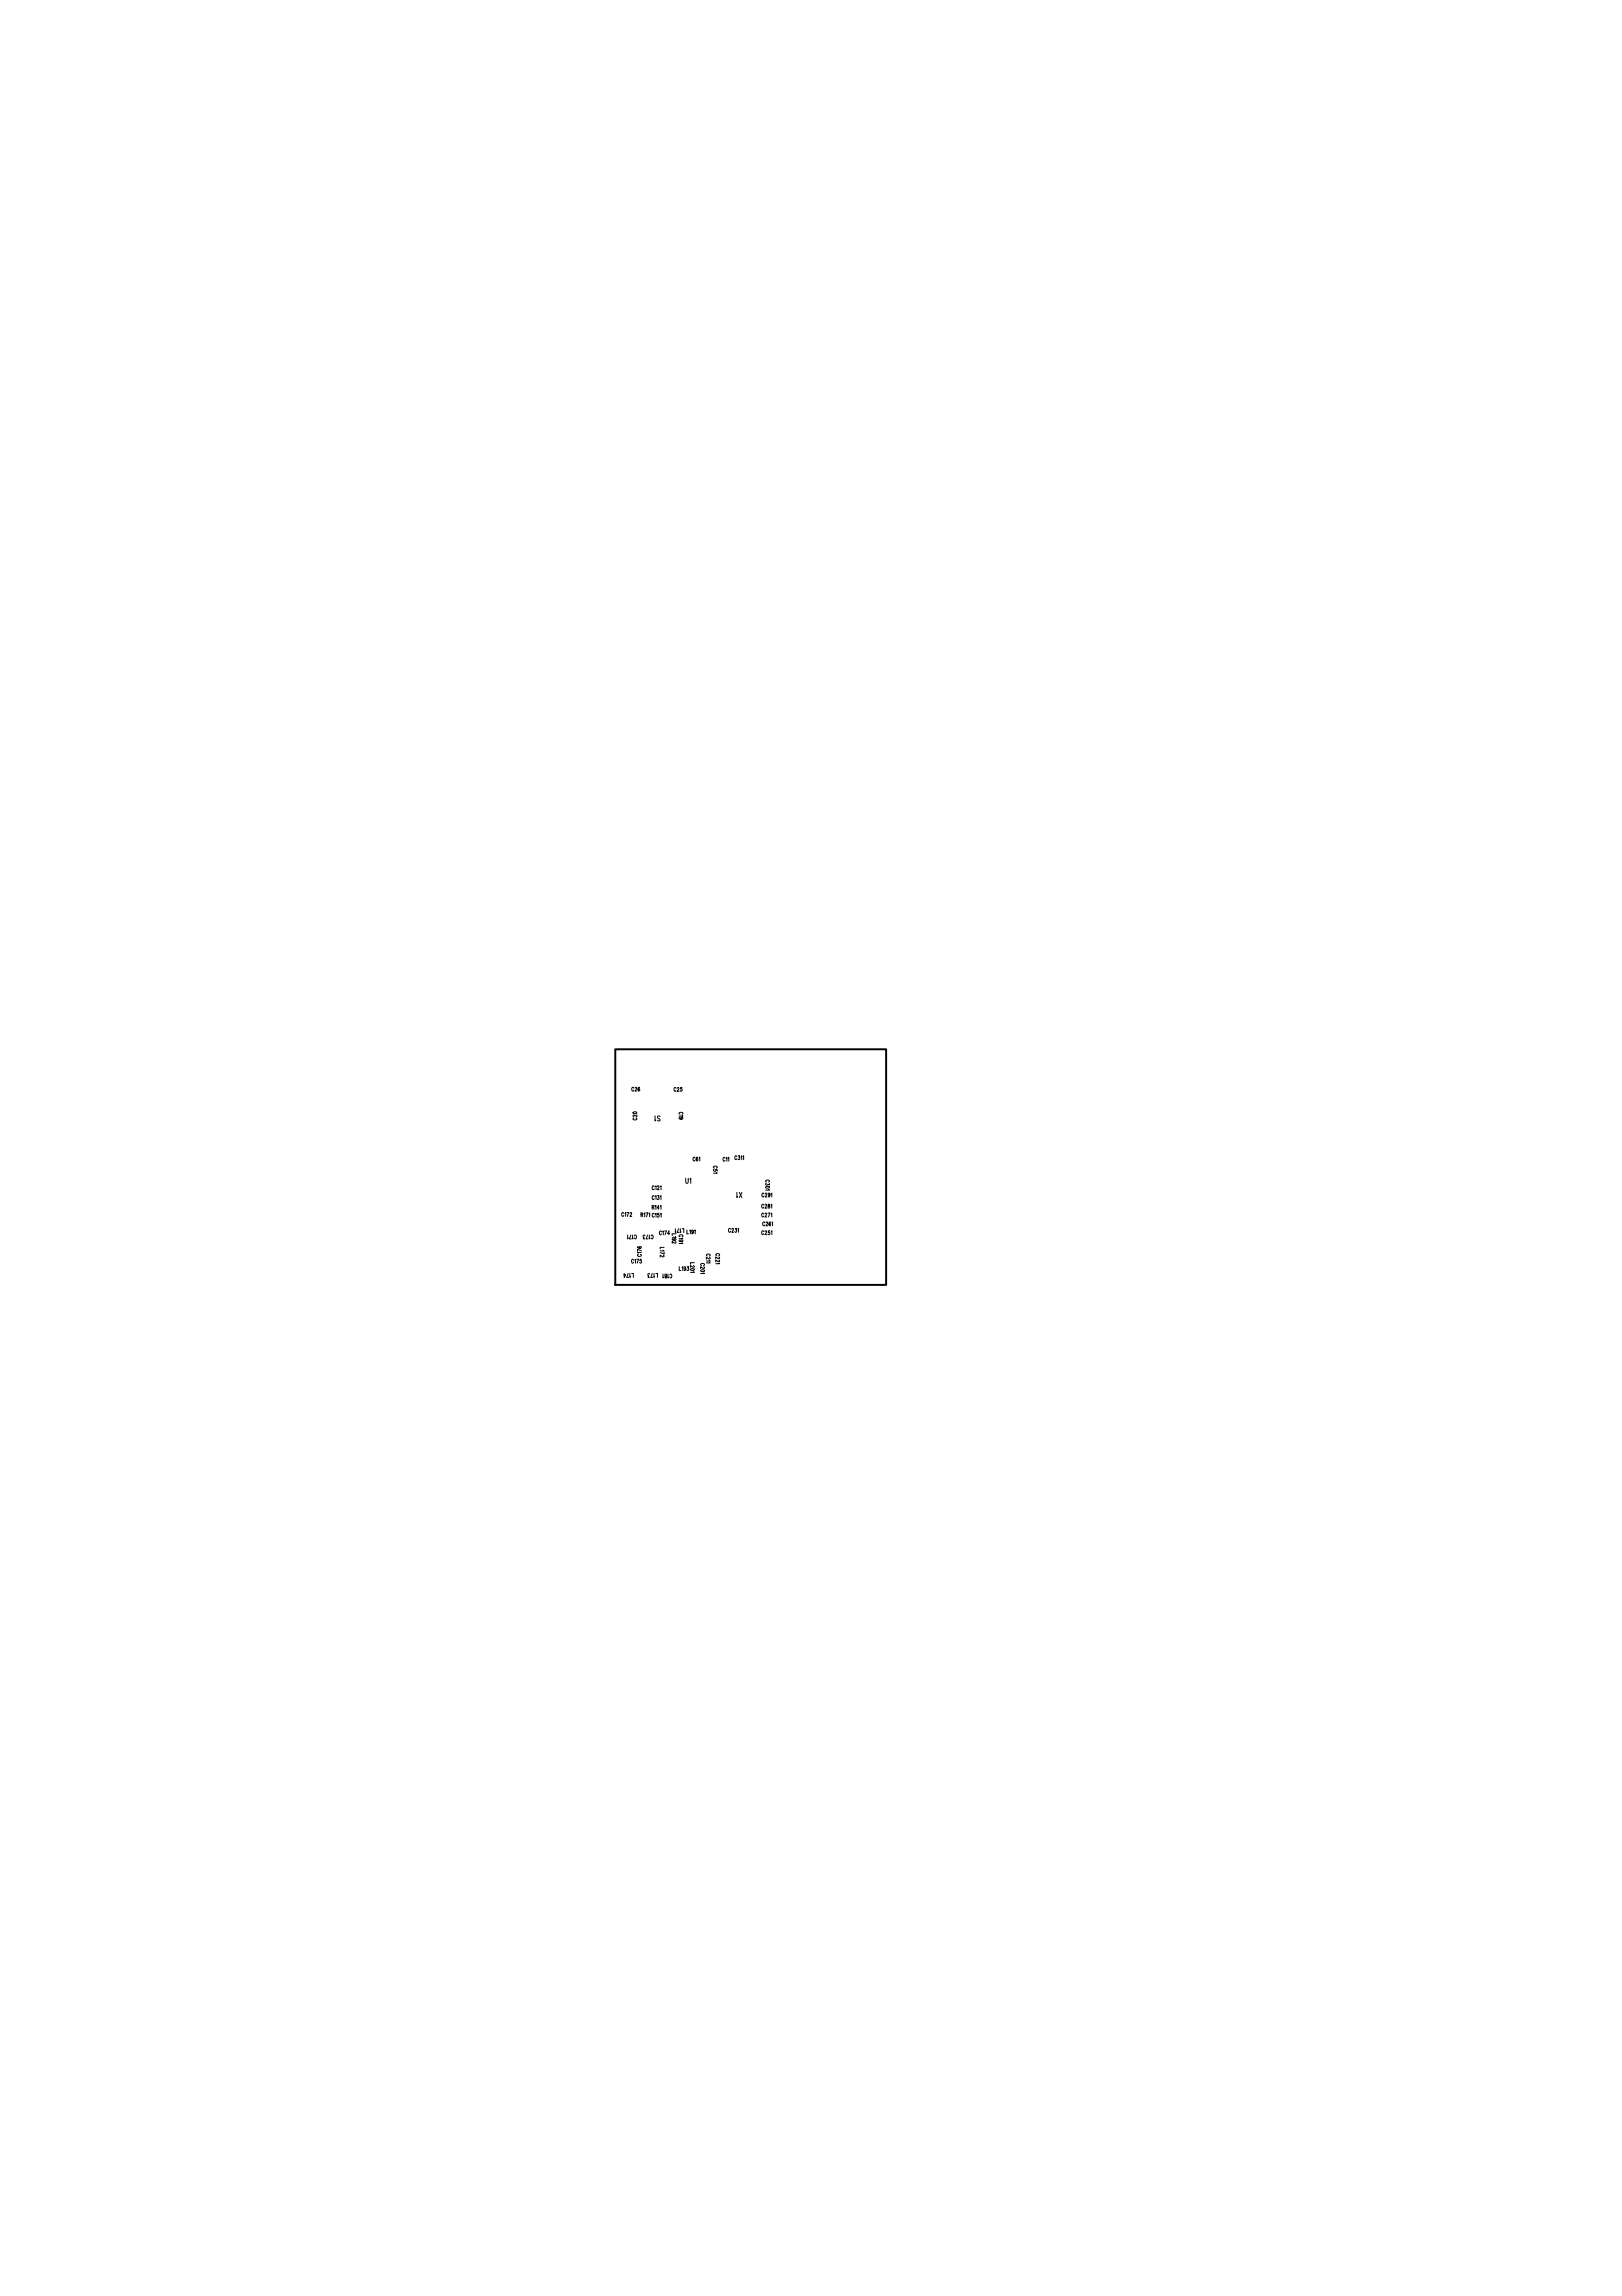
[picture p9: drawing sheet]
<svg xmlns="http://www.w3.org/2000/svg" width="210mm" height="297mm" viewBox="0 0 210 297" stroke-linecap="round" stroke-linejoin="round" font-family="sans-serif">
<defs><g id="words">
<g font-size="1">
<text x="85.4" y="144.4" transform="rotate(180 85.4 144.4)">S1</text>
<text x="88.7" y="153.1">U1</text>
<text x="96" y="154.3" transform="rotate(180 96 154.3)">X1</text>
</g>
<g font-size=".8">
<text x="81.8" y="141.2">C26</text>
<text x="87.2" y="141.2">C25</text>
<text x="87.9" y="143.9" transform="rotate(90 87.9 143.9)">C19</text>
<text x="82.4" y="144.9" transform="rotate(-90 82.4 144.9)">C20</text>
<text x="84.4" y="153.9">C121</text>
<text x="84.4" y="155.2">C131</text>
<text x="89.7" y="150.2">C61</text>
<text x="92.3" y="150.9" transform="rotate(90 92.3 150.9)">C51</text>
<text x="93.6" y="150.2">C11</text>
<text x="95.1" y="150">C311</text>
<text x="98.6" y="154.8">C291</text>
<text x="99.1" y="152.7" transform="rotate(90 99.1 152.7)">C301</text>
<text x="80.5" y="157.4">C172</text>
<text x="82.4" y="159.8" transform="rotate(180 82.4 159.8)">C171</text>
<text x="83" y="157.4">R171 C151</text>
<text x="84.4" y="156.4">R141</text>
<text x="84.5" y="159.8" transform="rotate(180 84.5 159.8)">C173</text>
<text x="85.3" y="159.8">C174</text>
<text x="85.4" y="161.4" transform="rotate(90 85.4 161.4)">L172</text>
<text x="87" y="159.6" transform="rotate(90 87 159.6)">L192</text>
<text x="87.9" y="159.8" transform="rotate(90 87.9 159.8)">C191</text>
<text x="88.5" y="159" transform="rotate(180 88.5 159)">L171</text>
<text x="88.9" y="159.6">L191</text>
<text x="94.3" y="159.4">C231</text>
<text x="98.6" y="159.7">C251</text>
<text x="98.6" y="157.4">C271</text>
<text x="98.6" y="156.3">C281</text>
<text x="98.7" y="158.6">C261</text>
<text x="81.7" y="163.4">C175</text>
<text x="82" y="164.8" transform="rotate(180 82 164.8)">L174</text>
<text x="83" y="162.5" transform="rotate(-90 83 162.5)">C176</text>
<text x="85.1" y="164.8" transform="rotate(180 85.1 164.8)">L173</text>
<text x="86.9" y="164.8" transform="rotate(180 86.9 164.8)">C181</text>
<text x="87.9" y="164.4">L193</text>
<text x="89.4" y="163.4" transform="rotate(90 89.4 163.4)">L201</text>
<text x="90.7" y="163.5" transform="rotate(90 90.7 163.5)">C201</text>
<text x="91.4" y="162.2" transform="rotate(90 91.4 162.2)">C211</text>
<text x="92.6" y="162.2" transform="rotate(90 92.6 162.2)">C221</text>
</g>
</g></defs>
<path d="M79.6 135.7h35.1v30.5h-35.1z" fill="none" stroke="#000" stroke-width=".25"/>
<use href="#words"/>
</svg>
